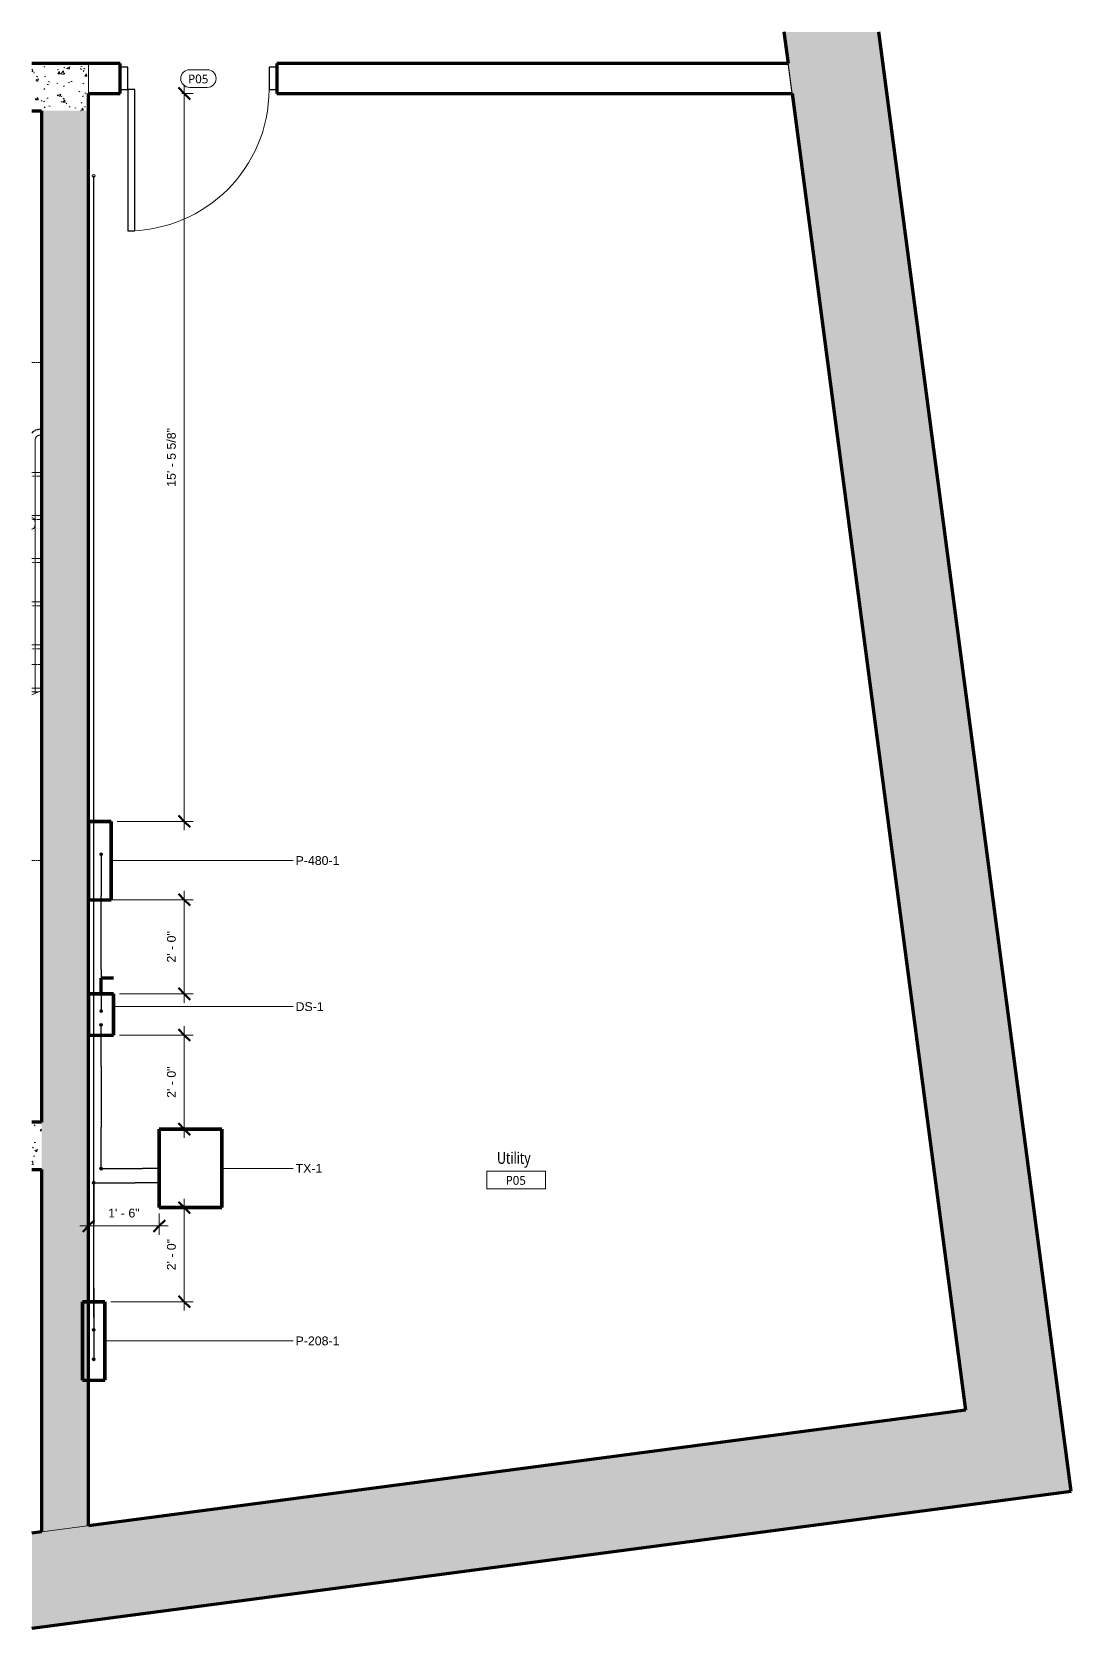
# Model space of a CAD drawing. Header units: inches. Extents: x 561 to 1838, y -489 to 53.
# Drawn here: x 561.4 to 826.3, y -353.7 to 53.3 of the extents above; entities that cross this region are included whole.
import ezdxf

# ---------------------------------------------------------------- set-up
doc = ezdxf.new("R2010")
doc.units = ezdxf.units.IN
doc.header["$MEASUREMENT"] = 0
doc.linetypes.add('Overhead 1_16_', pattern=[0.101562, 0.0625, -0.039062])
for name, color, linetype, lineweight in [('A-ANNO-DIMS', 211, 'Continuous', 9), ('A-ANNO-DIMS-24', 211, 'Continuous', 9), ('A-AREA-IDEN', 2, 'Continuous', 9), ('A-DOOR', 31, 'Continuous', 18), ('A-DOOR-FRAM', 31, 'Continuous', 30), ('A-DOOR-IDEN', 31, 'Continuous', 9), ('A-FLOR', 192, 'Continuous', 18), ('A-FLOR-HRAL', 11, 'Continuous', 9), ('A-WALL', 113, 'Continuous', 18), ('A-WALL-PATT', 111, 'Continuous', 18), ('E-ELE-QPM-IDEN', 2, 'Continuous', 9), ('E-ELEC-EQPM', 71, 'Continuous', 70), ('E-POWR-CNDT', 130, 'Continuous', 30), ('E-POWR-DROP', 130, 'Continuous', 18), ('E-POWR-RISE', 130, 'Continuous', 18), ('I-WALL', 2, 'Continuous', 18), ('S-FNDN', 32, 'Continuous', 18), ('S-STRS', 31, 'Continuous', 9), ('S-STRS-MBND', 31, 'Overhead 1_16_', 9)]:
    doc.layers.add(name, color=color, linetype=linetype, lineweight=lineweight)
doc.styles.add('Arial', font='arial.ttf', dxfattribs={"height": 2.25})
doc.styles.add('Trebuchet MS', font='trebuc.ttf', dxfattribs={"height": 2.25})
doc.styles.add('Trebuchet MS_B', font='trebucbd.ttf', dxfattribs={"width": 0.8, "height": 3})
doc.dimstyles.new('Linear_-_3_32__Arial', dxfattribs={"dimscale": 12, "dimtxt": 2.295584, "dimasz": 0.25, "dimexe": 0.1875, "dimexo": 0.125, "dimgap": 0.125, "dimtad": 1, "dimdec": 5, "dimrnd": 0.03125, "dimzin": 1, "dimdsep": 46, "dimlunit": 4, "dimtxsty": 'Arial', "dimblk1": 'OBLIQUE', "dimblk2": 'OBLIQUE', "dimsah": 1, "dimcen": 0.09, "dimdle": 0.1875, "dimazin": 0, "dimtfac": 1, "dimtdec": 4, "dimtix": 1, "dimtmove": 0, "dimatfit": 3, "dimfxl": 1, "dimtvp": 1, "dimtfill": 1, "dimfrac": 2, "dimtolj": 1, "dimtzin": 0, "dimarcsym": 2})
pattern_1 = [(50, (0, 0), (6.885997, -0.602097), [0.72, -7.92]), (355, (0, 0), (-1.331756, 7.220547), [0.576, -6.336]), (100.451, (0.574, -0.05), (5.55363, 6.61819), [0.61191, -6.731]), (46.184, (0, 1.92), (10.24564, -1.588925), [1.08, -11.88]), (96.636, (0.854, 1.788), (8.97244, 9.35152), [0.91786, -10.096]), (351.184, (0, 1.92), (8.9732, 9.35123), [0.864, -9.504]), (21, (0.96, 1.44), (5.730726, -3.865003), [0.72, -7.92]), (326, (0.96, 1.44), (2.33581, 6.96088), [0.576, -6.336]), (71.451, (1.438, 1.118), (8.065876, 3.09595), [0.61191, -6.731]), (37.5, (0, 0), (0.116866, 3.1954784), [0.3168, -5.942, 0.3168, -6.115, -6.36]), (37.5, (0, 0), (0.116866, 3.1954784), [-12.691, 0.3168, -6.043]), (7.5, (0, 0), (2.52543, 3.786025), [0.3168, -3.35, 0.3168, -5.798, -2.424]), (7.5, (0, 0), (2.52543, 3.786025), [-9.782, 0.3168, -2.107]), (327.5, (-2.141, 0), (5.1243685, -0.216176), [0.3168, -2.083, 0.3168, -7.171, -9.936]), (327.5, (-2.141, 0), (5.1243685, -0.216176), [-9.888, 0.3168, -9.619]), (317.5, (-3.101, 0), (5.598326, 0.96141), [0.3168, -2.803, 0.3168, -4.656, -7.056]), (317.5, (-3.101, 0), (5.598326, 0.96141), [-8.093, 0.3168, -6.739])]

# ---------------------------------------------------------------- blocks, each defined once
blk = doc.blocks.new('Door-Passage-Single-Flush - 36_ x 84_ _60 MIN_-2167781-Parking P05 - Electrical Room Plan')
at = {"layer": 'A-DOOR', "lineweight": 30}
for p, q in [((18, 39.0625), (16.25, 39.0625)), ((16.25, 39.0625), (16.25, 3.0625)), ((18, 3.0625), (18, 39.0625)), ((16.25, 3.0625), (18, 3.0625))]:
    blk.add_line(p, q, dxfattribs=at)
at = {"layer": 'A-DOOR', "lineweight": 9}
blk.add_arc((18, 3.0625), 36, 90, 180, dxfattribs=at)
at = {"layer": 'A-DOOR-FRAM'}
for p, q in [((-18, 3.0625), (-20, 3.0625)), ((-20, 3.0625), (-20, -2.6875)), ((-18, -2.6875), (-18, 3.0625)), ((18, 3.0625), (18, -2.6875)), ((20, 3.0625), (18, 3.0625)), ((20, -2.6875), (20, 3.0625)), ((-20, -2.6875), (-18, -2.6875)), ((18, -2.6875), (20, -2.6875))]:
    blk.add_line(p, q, dxfattribs=at)
blk = doc.blocks.new('Handrail Type - Handrail_Internal_-1693859-Parking P05 - Electrical Room Plan')
at = {"layer": 'A-FLOR-HRAL'}
for p, q in [((601.37, -58.75), (601.13, -58.75)), ((601.13, -60.25), (601.37, -60.25)), ((601.37, -60.25), (601.37, -58.75)), ((601.37, -60.25), (601.37, -58.75)), ((599.87, -73.18), (599.87, -61.5)), ((599.87, -82.77), (599.87, -74.63))]:
    blk.add_line(p, q, dxfattribs=at)
at = {"layer": 'A-FLOR-HRAL', "flags": 128}
for points in [[(601.13, -58.75), (601.02, -58.75), (600.91, -58.76), (600.8, -58.77), (600.69, -58.79), (600.58, -58.8), (600.47, -58.83), (600.37, -58.86), (600.26, -58.89), (600.16, -58.93), (600.05, -58.97), (599.95, -59.01), (599.86, -59.06), (599.76, -59.11), (599.66, -59.17), (599.57, -59.23), (599.48, -59.29), (599.4, -59.36), (599.31, -59.43), (599.23, -59.51), (599.15, -59.58), (599.08, -59.66), (599.04, -59.71)], [(599.87, -61.5), (599.88, -61.45), (599.88, -61.4), (599.88, -61.35), (599.89, -61.3), (599.9, -61.25), (599.91, -61.2), (599.92, -61.15), (599.94, -61.11), (599.96, -61.06), (599.97, -61.01), (599.99, -60.97), (600.02, -60.92), (600.04, -60.88), (600.07, -60.84), (600.09, -60.79), (600.12, -60.75), (600.15, -60.71), (600.19, -60.68), (600.22, -60.64), (600.25, -60.6), (600.29, -60.57), (600.33, -60.54), (600.37, -60.51), (600.41, -60.48), (600.45, -60.45), (600.49, -60.42), (600.54, -60.4), (600.58, -60.37), (600.63, -60.35), (600.67, -60.33), (600.72, -60.32), (600.77, -60.3), (600.81, -60.29), (600.86, -60.28), (600.91, -60.27), (600.96, -60.26), (601.01, -60.26), (601.06, -60.25), (601.11, -60.25), (601.13, -60.25)], [(599.87, -73.18), (599.87, -73.29), (599.87, -73.4), (599.87, -73.51), (599.87, -73.62), (599.87, -73.73), (599.87, -73.83), (599.87, -73.94), (599.87, -74.05), (599.87, -74.15), (599.87, -74.25), (599.87, -74.35), (599.87, -74.45), (599.87, -74.55), (599.87, -74.63)], [(599.87, -82.77), (599.86, -82.49), (599.82, -82.22), (599.75, -81.97), (599.66, -81.76), (599.54, -81.58), (599.41, -81.45), (599.27, -81.37), (599.12, -81.34), (599.04, -81.35)], [(599.04, -84.18), (599.12, -84.19), (599.27, -84.16), (599.41, -84.08), (599.54, -83.95), (599.66, -83.77), (599.75, -83.56), (599.82, -83.31), (599.86, -83.04), (599.87, -82.77)]]:
    blk.add_lwpolyline(points, dxfattribs=at)
blk = doc.blocks.new('Handrail Type - Handrail_Internal_-V1-Parking P05 - Electrical Room Plan')
at = {"layer": 'A-FLOR-HRAL'}
for p, q in [((601.37, -58.75), (601.12, -58.75)), ((601.37, -60.25), (601.12, -60.25)), ((601.37, -60.25), (601.37, -58.75)), ((599.87, -61.5), (599.87, -73.18)), ((599.87, -73.18), (599.87, -74.23)), ((599.87, -74.23), (599.87, -126.13)), ((599.04, -126.52), (599.87, -126.13))]:
    blk.add_line(p, q, dxfattribs=at)
for radius, end in [(2.75, 139.2687), (1.25, 180)]:
    blk.add_arc((601.12, -61.5), radius, 90, end, dxfattribs=at)
blk = doc.blocks.new('Room Tag - Room Tag-516732-Parking P05 - Electrical Room Plan')
at = {"layer": 'A-AREA-IDEN'}
for p, q in [((-0.3125, 0), (-0.3125, -0.1875)), ((-0.3125, 0), (0.3125, 0)), ((0.3125, 0), (0.3125, -0.1875)), ((-0.3125, -0.1875), (0.3125, -0.1875))]:
    blk.add_line(p, q, dxfattribs=at)
blk = doc.blocks.new('Door Tag - Door Tag-2240266-Parking P05 - Electrical Room Plan')
at = {"layer": 'A-DOOR-IDEN'}
for p, q in [((-0.09375, 0.09375), (0.09375, 0.09375)), ((-0.09375, -0.09375), (0.09375, -0.09375))]:
    blk.add_line(p, q, dxfattribs=at)
for centre, start, end in [((-0.09375, 0), 90, 270), ((0.09375, 0), 270, 90)]:
    blk.add_arc(centre, 0.09375, start, end, dxfattribs=at)
blk = doc.blocks.new('ST-VDC-01_ARCH_REF_v001_rvt_rvt-1-Parking P05 - Electrical Room Plan')
at = {"layer": 'A-WALL-PATT', "lineweight": 9}
h = blk.add_hatch(dxfattribs=at)
h.set_pattern_fill('FP_1', color=256, style=0, pattern_type=2)
h.set_pattern_definition(pattern_1)
h.paths.add_polyline_path([(802.55, -322), (826.34, -318.87), (777.34, 53.34), (753.13, 53.34), (799.41, -298.2)])
h = blk.add_hatch(dxfattribs=at)
h.set_pattern_fill('FP_1', color=256, style=0, pattern_type=2)
h.set_pattern_definition(pattern_1)
h.paths.add_polyline_path([(575.85, 33.25), (575.85, 45.25), (561.4, 45.25), (561.4, 33.25), (563.85, 33.25)])
h = blk.add_hatch(dxfattribs=at)
h.set_pattern_fill('FP_1', color=256, style=0, pattern_type=2)
h.set_pattern_definition(pattern_1)
h.paths.add_polyline_path([(563.85, -329.22), (575.85, -327.64), (575.85, 33.25), (563.85, 33.25), (563.85, -305.1)])
h = blk.add_hatch(dxfattribs=at)
h.set_pattern_fill('FP_1', color=256, style=0, pattern_type=2)
h.set_pattern_definition(pattern_1)
h.paths.add_polyline_path([(563.85, -236.75), (563.85, -224.75), (561.4, -224.75), (561.4, -236.75)])
h = blk.add_hatch(dxfattribs=at)
h.set_pattern_fill('FP_1', color=256, style=0, pattern_type=2)
h.set_pattern_definition(pattern_1)
h.paths.add_polyline_path([(561.4, -353.75), (802.55, -322), (799.41, -298.2), (561.4, -329.54), (561.4, -348.53)])
at = {"layer": 'A-FLOR'}
for p, q in [((753.13, 53.34), (754.2, 45.25)), ((799.41, -298.2), (753.13, 53.34)), ((754.2, 45.25), (755.2, 37.62)), ((755.2, 37.62), (799.41, -298.2)), ((799.41, -298.2), (561.4, -329.54))]:
    blk.add_line(p, q, dxfattribs=at)
at = {"layer": 'A-WALL', "lineweight": 70}
for p, q in [((575.85, 45.25), (561.4, 45.25)), ((575.85, 33.25), (575.85, 37.62)), ((561.4, 33.25), (563.85, 33.25)), ((563.85, 33.25), (563.85, -224.75)), ((575.85, -327.64), (575.85, 33.25)), ((563.85, -224.75), (561.4, -224.75)), ((561.4, -236.75), (563.85, -236.75)), ((563.85, -236.75), (563.85, -329.22))]:
    blk.add_line(p, q, dxfattribs=at)
at = {"layer": 'A-WALL'}
for p, q in [((575.85, 37.62), (575.85, 45.25)), ((575.85, 45.25), (575.85, 37.62)), ((754.2, 45.25), (755.2, 37.62)), ((755.2, 37.62), (754.2, 45.25))]:
    blk.add_line(p, q, dxfattribs=at)
at = {"layer": 'I-WALL', "lineweight": 70}
for p, q in [((583.85, 45.25), (575.85, 45.25)), ((583.85, 37.62), (583.85, 45.25)), ((754.2, 45.25), (623.85, 45.25)), ((623.85, 45.25), (623.85, 37.62)), ((575.85, 37.62), (583.85, 37.62)), ((623.85, 37.62), (755.2, 37.62))]:
    blk.add_line(p, q, dxfattribs=at)
at = {"layer": 'I-WALL'}
for p, q in [((583.85, 45.25), (575.85, 45.25)), ((583.85, 45.25), (583.85, 37.62)), ((623.85, 37.62), (623.85, 45.25)), ((754.2, 45.25), (623.85, 45.25)), ((754.2, 45.25), (755.2, 37.62)), ((575.85, 37.62), (583.85, 37.62)), ((623.85, 37.62), (755.2, 37.62))]:
    blk.add_line(p, q, dxfattribs=at)
at = {"layer": 'S-FNDN', "lineweight": 70}
for p, q in [((753.13, 53.34), (754.2, 45.25)), ((826.34, -318.87), (777.34, 53.34)), ((755.2, 37.62), (799.41, -298.2)), ((799.41, -298.2), (575.85, -327.64)), ((802.55, -322), (826.34, -318.87)), ((561.4, -353.75), (802.55, -322)), ((563.85, -329.22), (561.4, -329.54))]:
    blk.add_line(p, q, dxfattribs=at)
at = {"layer": 'S-STRS'}
for p, q in [((563.6, -59), (561.4, -59)), ((563.85, -59), (563.6, -59)), ((563.6, -59), (563.6, -70)), ((563.85, -59), (563.85, -114.63)), ((563.6, -70), (561.4, -70)), ((563.6, -70), (563.6, -81)), ((563.6, -81), (561.4, -81)), ((563.6, -81), (563.6, -92)), ((563.6, -92), (561.4, -92)), ((563.6, -92), (563.6, -103)), ((563.6, -103), (561.4, -103)), ((563.6, -103), (563.6, -114)), ((563.6, -114), (561.4, -114)), ((563.6, -114), (563.6, -114.74))]:
    blk.add_line(p, q, dxfattribs=at)
at = {"layer": 'S-STRS', "linetype": 'Overhead 1_16_'}
for p, q in [((563.6, -60), (561.4, -60)), ((563.6, -71), (561.4, -71)), ((563.6, -82), (561.4, -82)), ((563.6, -93), (561.4, -93)), ((563.6, -104), (561.4, -104)), ((563.05, -115), (561.4, -115))]:
    blk.add_line(p, q, dxfattribs=at)
at = {"layer": 'S-STRS-MBND'}
for p, q in [((563.85, 33.25), (561.4, 33.25)), ((563.85, -31), (563.85, 33.25)), ((563.85, -31), (561.4, -31)), ((563.85, -31), (563.85, -108)), ((563.85, -108), (561.4, -108)), ((563.85, -114.63), (563.85, -158)), ((563.85, -158), (561.4, -158)), ((563.85, -224.75), (563.85, -158)), ((561.4, -224.75), (563.85, -224.75))]:
    blk.add_line(p, q, dxfattribs=at)
at = {"layer": 'S-STRS-MBND', "linetype": 'Continuous'}
blk.add_line((561.4, -115.77), (563.85, -114.63), dxfattribs=at)
at = {"layer": 'A-AREA-IDEN', "color": 50, "lineweight": 5, "xscale": 23.99999999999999, "yscale": 23.99999999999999, "zscale": 23.99999999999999}
blk.add_blockref('Room Tag - Room Tag-516732-Parking P05 - Electrical Room Plan', (684.88, -237.23), dxfattribs=at)
at = {"layer": 'A-DOOR', "color": 253, "lineweight": 18, "rotation": 180}
blk.add_blockref('Door-Passage-Single-Flush - 36_ x 84_ _60 MIN_-2167781-Parking P05 - Electrical Room Plan', (603.85, 41.69), dxfattribs=at)
at = {"layer": 'A-DOOR-IDEN', "color": 50, "lineweight": 5, "xscale": 23.99999999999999, "yscale": 23.99999999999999, "zscale": 23.99999999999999}
blk.add_blockref('Door Tag - Door Tag-2240266-Parking P05 - Electrical Room Plan', (603.85, 41.44), dxfattribs=at)
at = {"layer": 'A-FLOR-HRAL', "color": 253, "lineweight": 18}
for name in ['Handrail Type - Handrail_Internal_-1693859-Parking P05 - Electrical Room Plan', 'Handrail Type - Handrail_Internal_-V1-Parking P05 - Electrical Room Plan']:
    blk.add_blockref(name, (-37.65, 10.75), dxfattribs=at)
at = {"layer": 'A-AREA-IDEN', "attachment_point": 1}
for s, insert, char_height, width, style in [('Utility', (679.98, -232.34), 3, 11.817, 'Trebuchet MS_B'), ('P05', (682.22, -238.44), 2.25, 6.2115, 'Trebuchet MS')]:
    blk.add_mtext(s, dxfattribs=dict(at, insert=insert, char_height=char_height, width=width, style=style))
at = {"layer": 'A-DOOR-IDEN', "insert": (601.25, 42.47), "char_height": 2.25, "width": 6.2115, "attachment_point": 1, "style": 'Trebuchet MS'}
blk.add_mtext('P05', dxfattribs=at)
blk = doc.blocks.new('Lighting and Appliance Panelboard - 480V MLO - Surface - 125 A-951381-Parking P05 - Electrical Room Plan')
at = {"layer": 'E-ELEC-EQPM'}
for p, q in [((575.85, -148), (575.85, -168)), ((575.85, -168), (575.85, -148)), ((581.6, -148), (575.85, -148)), ((575.85, -148), (581.6, -148)), ((581.6, -148), (581.6, -168)), ((581.6, -168), (581.6, -148)), ((575.85, -168), (581.6, -168)), ((575.85, -168), (581.6, -168))]:
    blk.add_line(p, q, dxfattribs=at)
blk = doc.blocks.new('Lighting and Appliance Panelboard - 208V MLO - Surface - 100 A-950526-Parking P05 - Electrical Room Plan')
at = {"layer": 'E-ELEC-EQPM'}
for p, q in [((574.26, -270.5), (574.26, -290.5)), ((574.26, -290.5), (574.26, -270.5)), ((580.01, -270.5), (574.26, -270.5)), ((574.26, -270.5), (580.01, -270.5)), ((580.01, -270.5), (580.01, -290.5)), ((580.01, -290.5), (580.01, -270.5)), ((574.26, -290.5), (580.01, -290.5)), ((574.26, -290.5), (580.01, -290.5))]:
    blk.add_line(p, q, dxfattribs=at)
blk = doc.blocks.new('Disconnect Switches - 480V - Fusible 60A-859980-Parking P05 - Electrical Room Plan')
at = {"layer": 'E-ELEC-EQPM'}
for p, q in [((579.04, -192), (579.04, -188)), ((582.23, -188), (579.04, -188)), ((575.85, -192), (575.85, -202.5)), ((575.85, -202.5), (575.85, -192)), ((582.23, -192), (575.85, -192)), ((575.85, -192), (582.23, -192)), ((582.23, -192), (582.23, -202.5)), ((582.23, -202.5), (582.23, -192)), ((575.85, -202.5), (582.23, -202.5)), ((575.85, -202.5), (582.23, -202.5))]:
    blk.add_line(p, q, dxfattribs=at)
blk = doc.blocks.new('Dry Type Transformer - 480-208Y120 - NEMA Type 2 - 30 kVA-507358-Parking P05 - Electrical Room Plan')
at = {"layer": 'E-ELEC-EQPM'}
for p, q in [((10, 15.15), (-10, 15.15)), ((-10, 15.15), (-10, -0.85)), ((-10, -0.85), (-10, 15.15)), ((-10, 15.15), (10, 15.15)), ((10, -0.85), (10, 15.15)), ((10, 15.15), (10, -0.85)), ((-10, -0.85), (10, -0.85)), ((10, -0.85), (-10, -0.85))]:
    blk.add_line(p, q, dxfattribs=at)
blk = doc.blocks.new('Conduit Elbow - without Fittings - EMT - Standard-894148-Parking P05 - Electrical Room Plan')
at = {"layer": 'E-POWR-CNDT'}
for q in [(579.04, -181.78), (579.04, -196.38)]:
    blk.add_line((579.04, -185.78), q, dxfattribs=at)
blk = doc.blocks.new('Conduit Elbow - without Fittings - EMT - Standard-V2-Parking P05 - Electrical Room Plan')
at = {"layer": 'E-POWR-CNDT'}
for p in [(579.04, -156.38), (579.04, -170.98)]:
    blk.add_line(p, (579.04, -166.98), dxfattribs=at)
blk = doc.blocks.new('Conduit Elbow - without Fittings - EMT - Standard-V3-Parking P05 - Electrical Room Plan')
at = {"layer": 'E-POWR-CNDT'}
for p, q in [((577.14, 16.64), (577.14, 16.64)), ((577.14, 2.04), (577.14, 6.04))]:
    blk.add_line(p, q, dxfattribs=at)
blk.add_ellipse((577.14, 6.04), major_axis=(0, 10.6), ratio=0.000045, start_param=4.712389, end_param=6.283185, dxfattribs=at)
blk = doc.blocks.new('DIMBLOCK1-Parking P05 - Electrical Room Plan')
at = {"layer": 'A-ANNO-DIMS-24'}
for p, q in [((600.24, -272.75), (600.24, -244.25)), ((600.24, -246.5), (599.62, -246.5)), ((600.24, -246.5), (602.49, -246.5)), ((600.24, -270.5), (581.51, -270.5)), ((600.24, -270.5), (602.49, -270.5))]:
    blk.add_line(p, q, dxfattribs=at)
at = {"layer": 'A-ANNO-DIMS-24', "lineweight": 50}
for p, q in [((600.24, -246.5), (598.74, -245)), ((600.24, -246.5), (601.74, -248)), ((600.24, -270.5), (598.74, -269)), ((600.24, -270.5), (601.74, -272))]:
    blk.add_line(p, q, dxfattribs=at)
at = {"layer": 'A-ANNO-DIMS-24', "color": 0, "insert": (595.82, -262.51), "char_height": 2.25, "width": 9.6203, "attachment_point": 1, "rotation": 90, "line_spacing_factor": 0.941778, "style": 'Arial', "bg_fill": 3, "box_fill_scale": 1.25, "bg_fill_color": 256, "bg_fill_true_color": 13158600, "bg_fill_transparency": 0}
blk.add_mtext('2\' - 0"', dxfattribs=at)
blk = doc.blocks.new('_Oblique')
at = {"color": 0, "linetype": 'ByBlock', "lineweight": -2}
blk.add_line((-0.5, -0.5), (0.5, 0.5), dxfattribs=at)
blk = doc.blocks.new('DIMBLOCK2-Parking P05 - Electrical Room Plan')
at = {"layer": 'A-ANNO-DIMS-24'}
for p, q in [((600.24, -202.5), (583.73, -202.5)), ((600.24, -200.25), (600.24, -228.75)), ((600.24, -202.5), (602.49, -202.5)), ((600.24, -226.5), (597.99, -226.5)), ((600.24, -226.5), (600.86, -226.5))]:
    blk.add_line(p, q, dxfattribs=at)
at = {"layer": 'A-ANNO-DIMS-24', "lineweight": 50}
for p, q in [((600.24, -202.5), (598.74, -201)), ((600.24, -202.5), (601.74, -204)), ((600.24, -226.5), (598.74, -225)), ((600.24, -226.5), (601.74, -228))]:
    blk.add_line(p, q, dxfattribs=at)
at = {"layer": 'A-ANNO-DIMS-24', "color": 0, "insert": (595.82, -218.51), "char_height": 2.25, "width": 9.6203, "attachment_point": 1, "rotation": 90, "line_spacing_factor": 0.941778, "style": 'Arial', "bg_fill": 3, "box_fill_scale": 1.25, "bg_fill_color": 256, "bg_fill_true_color": 13158600, "bg_fill_transparency": 0}
blk.add_mtext('2\' - 0"', dxfattribs=at)
blk = doc.blocks.new('DIMBLOCK3-Parking P05 - Electrical Room Plan')
at = {"layer": 'A-ANNO-DIMS-24', "lineweight": 50}
for p, q in [((600.24, -168), (598.74, -166.5)), ((600.24, -168), (601.74, -169.5)), ((600.24, -192), (598.74, -190.5)), ((600.24, -192), (601.74, -193.5))]:
    blk.add_line(p, q, dxfattribs=at)
at = {"layer": 'A-ANNO-DIMS-24'}
for p, q in [((600.24, -165.75), (600.24, -194.25)), ((600.24, -168), (580.23, -168)), ((600.24, -168), (602.49, -168)), ((600.24, -192), (583.73, -192)), ((600.24, -192), (602.49, -192))]:
    blk.add_line(p, q, dxfattribs=at)
at = {"layer": 'A-ANNO-DIMS-24', "color": 0, "insert": (595.82, -184.01), "char_height": 2.25, "width": 9.6203, "attachment_point": 1, "rotation": 90, "line_spacing_factor": 0.941778, "style": 'Arial', "bg_fill": 3, "box_fill_scale": 1.25, "bg_fill_color": 256, "bg_fill_true_color": 13158600, "bg_fill_transparency": 0}
blk.add_mtext('2\' - 0"', dxfattribs=at)
blk = doc.blocks.new('DIMBLOCK4-Parking P05 - Electrical Room Plan')
at = {"layer": 'A-ANNO-DIMS-24'}
for p, q in [((593.85, -251.2), (593.85, -248)), ((573.6, -251.2), (596.1, -251.2)), ((575.85, -251.2), (575.85, -250.58)), ((575.85, -251.2), (575.85, -253.45)), ((593.85, -251.2), (593.85, -253.45))]:
    blk.add_line(p, q, dxfattribs=at)
at = {"layer": 'A-ANNO-DIMS-24', "lineweight": 50}
for p, q in [((575.85, -251.2), (574.35, -252.7)), ((575.85, -251.2), (577.35, -249.7)), ((593.85, -251.2), (592.35, -252.7)), ((593.85, -251.2), (595.35, -249.7))]:
    blk.add_line(p, q, dxfattribs=at)
at = {"layer": 'A-ANNO-DIMS-24', "color": 0, "insert": (580.85, -246.78), "char_height": 2.25, "width": 9.6203, "attachment_point": 1, "line_spacing_factor": 0.941778, "style": 'Arial', "bg_fill": 3, "box_fill_scale": 1.25, "bg_fill_color": 256, "bg_fill_true_color": 13158600, "bg_fill_transparency": 0}
blk.add_mtext('1\' - 6"', dxfattribs=at)
blk = doc.blocks.new('DIMBLOCK5-Parking P05 - Electrical Room Plan')
at = {"layer": 'A-ANNO-DIMS-24', "lineweight": 50}
for p, q in [((600.24, 37.62), (598.74, 39.12)), ((600.24, 37.62), (601.74, 36.12)), ((600.24, -148), (598.74, -146.5)), ((600.24, -148), (601.74, -149.5))]:
    blk.add_line(p, q, dxfattribs=at)
at = {"layer": 'A-ANNO-DIMS-24'}
for p, q in [((600.24, 37.62), (599.62, 37.62)), ((600.24, -150.25), (600.24, 39.87)), ((600.24, 37.62), (602.49, 37.62)), ((600.24, -148), (583.1, -148)), ((600.24, -148), (602.49, -148))]:
    blk.add_line(p, q, dxfattribs=at)
at = {"layer": 'A-ANNO-DIMS-24', "color": 0, "insert": (595.82, -62.68), "char_height": 2.25, "width": 17.9691, "attachment_point": 1, "rotation": 90, "line_spacing_factor": 0.941778, "style": 'Arial', "bg_fill": 3, "box_fill_scale": 1.25, "bg_fill_color": 256, "bg_fill_true_color": 13158600, "bg_fill_transparency": 0}
blk.add_mtext('15\' - 5 5/8"', dxfattribs=at)

msp = doc.modelspace()

# ---------------------------------------------------------------- hatches: boundary and pattern name
at = {"layer": 'E-POWR-DROP', "lineweight": 30}
for points in [[(579.042969, -156.757812), (579.140026, -156.745035), (579.230469, -156.707572), (579.308134, -156.647978), (579.367728, -156.570312), (579.405191, -156.47987), (579.417969, -156.382812), (579.405191, -156.285755), (579.367728, -156.195312), (579.308134, -156.117647), (579.230469, -156.058053), (579.140026, -156.02059), (579.042969, -156.007812), (578.945912, -156.02059), (578.855469, -156.058053), (578.777804, -156.117647), (578.718209, -156.195312), (578.680747, -156.285755), (578.667969, -156.382812), (578.680747, -156.47987), (578.718209, -156.570312), (578.777804, -156.647978), (578.855469, -156.707572), (578.945912, -156.745035)], [(579.042969, -196.757813), (579.140026, -196.745035), (579.230469, -196.707572), (579.308134, -196.647978), (579.367728, -196.570313), (579.405191, -196.47987), (579.417969, -196.382813), (579.405191, -196.285755), (579.367728, -196.195313), (579.308134, -196.117647), (579.230469, -196.058053), (579.140026, -196.02059), (579.042969, -196.007813), (578.945912, -196.02059), (578.855469, -196.058053), (578.777804, -196.117647), (578.718209, -196.195313), (578.680747, -196.285755), (578.667969, -196.382813), (578.680747, -196.47987), (578.718209, -196.570313), (578.777804, -196.647978), (578.855469, -196.707572), (578.945912, -196.745035)], [(579.019531, -200.277344), (579.116588, -200.264566), (579.207031, -200.227103), (579.284696, -200.167509), (579.344291, -200.089844), (579.381753, -199.999401), (579.394531, -199.902344), (579.381753, -199.805287), (579.344291, -199.714844), (579.284696, -199.637179), (579.207031, -199.577584), (579.116588, -199.540122), (579.019531, -199.527344), (578.922474, -199.540122), (578.832031, -199.577584), (578.754366, -199.637179), (578.694772, -199.714844), (578.657309, -199.805287), (578.644531, -199.902344), (578.657309, -199.999401), (578.694772, -200.089844), (578.754366, -200.167509), (578.832031, -200.227103), (578.922474, -200.264566)], [(577.139748, -240.539063), (577.236805, -240.526285), (577.327248, -240.488822), (577.404913, -240.429228), (577.464508, -240.351563), (577.50197, -240.26112), (577.514748, -240.164063), (577.50197, -240.067005), (577.464508, -239.976563), (577.404913, -239.898897), (577.327248, -239.839303), (577.236805, -239.80184), (577.139748, -239.789062), (577.042691, -239.80184), (576.952248, -239.839303), (576.874583, -239.898897), (576.814989, -239.976563), (576.777526, -240.067005), (576.764748, -240.164063), (576.777526, -240.26112), (576.814989, -240.351563), (576.874583, -240.429228), (576.952248, -240.488822), (577.042691, -240.526285)], [(579.019531, -236.948054), (579.116588, -236.935277), (579.207031, -236.897814), (579.284696, -236.838219), (579.344291, -236.760554), (579.381753, -236.670112), (579.394531, -236.573054), (579.381753, -236.475997), (579.344291, -236.385554), (579.284696, -236.307889), (579.207031, -236.248295), (579.116588, -236.210832), (579.019531, -236.198054), (578.922474, -236.210832), (578.832031, -236.248295), (578.754366, -236.307889), (578.694772, -236.385554), (578.657309, -236.475997), (578.644531, -236.573054), (578.657309, -236.670112), (578.694772, -236.760554), (578.754366, -236.838219), (578.832031, -236.897814), (578.922474, -236.935277)], [(577.139748, -278.058594), (577.236805, -278.045816), (577.327248, -278.008353), (577.404913, -277.948759), (577.464508, -277.871094), (577.50197, -277.780651), (577.514748, -277.683594), (577.50197, -277.586537), (577.464508, -277.496094), (577.404913, -277.418429), (577.327248, -277.358834), (577.236805, -277.321372), (577.139748, -277.308594), (577.042691, -277.321372), (576.952248, -277.358834), (576.874583, -277.418429), (576.814989, -277.496094), (576.777526, -277.586537), (576.764748, -277.683594), (576.777526, -277.780651), (576.814989, -277.871094), (576.874583, -277.948759), (576.952248, -278.008353), (577.042691, -278.045816)], [(577.139748, -285.546875), (577.236805, -285.534097), (577.327248, -285.496635), (577.404913, -285.43704), (577.464508, -285.359375), (577.50197, -285.268932), (577.514748, -285.171875), (577.50197, -285.074818), (577.464508, -284.984375), (577.404913, -284.90671), (577.327248, -284.847115), (577.236805, -284.809653), (577.139748, -284.796875), (577.042691, -284.809653), (576.952248, -284.847115), (576.874583, -284.90671), (576.814989, -284.984375), (576.777526, -285.074818), (576.764748, -285.171875), (576.777526, -285.268932), (576.814989, -285.359375), (576.874583, -285.43704), (576.952248, -285.496635), (577.042691, -285.534097)]]:
    msp.add_hatch(color=256, dxfattribs=at).paths.add_polyline_path(points)

# ---------------------------------------------------------------- linework, layer by layer
at = {"layer": 'E-ELE-QPM-IDEN'}
for p, q in [((581.604273, -158), (628.620249, -158)), ((609.854273, -236.5), (628.620249, -236.5)), ((580.013552, -280.5), (628.620249, -280.5))]:
    msp.add_line(p, q, dxfattribs=at)
at = {"layer": 'E-POWR-CNDT'}
for p, q in [((577.139748, -270.572875), (577.139591, 2.037199)), ((579.042969, -181.783813), (579.042969, -170.981812)), ((579.019531, -214.501344), (579.019531, -221.974054)), ((593.854273, -240.164063), (591.738748, -240.164063)), ((593.854273, -236.5), (593.618531, -236.5)), ((577.139748, -263.084594), (577.139748, -254.763062))]:
    msp.add_line(p, q, dxfattribs=at)
at = {"layer": 'E-POWR-DROP'}
for centre, start, end in [((579.042969, -156.382812), 0, 180), ((579.042969, -156.382812), 180, 0), ((579.042969, -196.382813), 0, 180), ((579.042969, -196.382813), 180, 0), ((579.019531, -199.902344), 0, 180), ((579.019531, -199.902344), 180, 0), ((577.139748, -240.164063), 0, 180), ((577.139748, -240.164063), 180, 0), ((579.019531, -236.573054), 0, 180), ((579.019531, -236.573054), 180, 0), ((577.139748, -277.683594), 0, 180), ((577.139748, -277.683594), 180, 0), ((577.139748, -285.171875), 0, 180), ((577.139748, -285.171875), 180, 0)]:
    msp.add_arc(centre, 0.375, start, end, dxfattribs=at)
at = {"layer": 'E-POWR-RISE'}
for start, end in [(90, 180), (180, 270), (0, 90), (270, 0)]:
    msp.add_arc((577.135814, 16.636199), 0.375, start, end, dxfattribs=at)

# ---------------------------------------------------------------- block references
at = {"lineweight": 9}
msp.add_blockref('ST-VDC-01_ARCH_REF_v001_rvt_rvt-1-Parking P05 - Electrical Room Plan', (0, 0), dxfattribs=at)
at = {"layer": 'E-ELEC-EQPM'}
for name in ['Lighting and Appliance Panelboard - 480V MLO - Surface - 125 A-951381-Parking P05 - Electrical Room Plan', 'Disconnect Switches - 480V - Fusible 60A-859980-Parking P05 - Electrical Room Plan', 'Lighting and Appliance Panelboard - 208V MLO - Surface - 100 A-950526-Parking P05 - Electrical Room Plan']:
    msp.add_blockref(name, (0, 0), dxfattribs=at)
at = {"layer": 'E-ELEC-EQPM', "rotation": 90.00000000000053}
msp.add_blockref('Dry Type Transformer - 480-208Y120 - NEMA Type 2 - 30 kVA-507358-Parking P05 - Electrical Room Plan', (609.000567, -236.5), dxfattribs=at)
at = {"layer": 'E-POWR-CNDT'}
for name, p in [('Conduit Elbow - without Fittings - EMT - Standard-V3-Parking P05 - Electrical Room Plan', (0, 0)), ('Conduit Elbow - without Fittings - EMT - Standard-V2-Parking P05 - Electrical Room Plan', (0, 0)), ('Conduit Elbow - without Fittings - EMT - Standard-894148-Parking P05 - Electrical Room Plan', (0, 0)), ('Conduit Elbow - without Fittings - EMT - Standard-V2-Parking P05 - Electrical Room Plan', (-1.903221, -83.78125)), ('Conduit Elbow - without Fittings - EMT - Standard-894148-Parking P05 - Electrical Room Plan', (-1.903221, -81.300781)), ('Conduit Elbow - without Fittings - EMT - Standard-894148-Parking P05 - Electrical Room Plan', (-1.903221, -88.789062))]:
    msp.add_blockref(name, p, dxfattribs=at)
at = {"layer": 'E-POWR-CNDT', "rotation": 180}
for name, p in [('Conduit Elbow - without Fittings - EMT - Standard-894148-Parking P05 - Electrical Room Plan', (1158.0625, -396.285156)), ('Conduit Elbow - without Fittings - EMT - Standard-V2-Parking P05 - Electrical Room Plan', (1158.0625, -392.955867))]:
    msp.add_blockref(name, p, dxfattribs=at)
at = {"layer": 'E-POWR-CNDT', "extrusion": (0, 0, -1), "rotation": 270}
for p in [(-420.756936, 338.878906), (-422.636719, 342.542969)]:
    msp.add_blockref('Conduit Elbow - without Fittings - EMT - Standard-V2-Parking P05 - Electrical Room Plan', p, dxfattribs=at)

# ---------------------------------------------------------------- next in the draw order: texts
at = {"layer": 'E-ELE-QPM-IDEN', "char_height": 2.25, "attachment_point": 1, "style": 'Arial', "bg_fill": 3, "box_fill_scale": 1.25, "bg_fill_color": 256, "bg_fill_true_color": 13158600, "bg_fill_transparency": 0}
for s, insert, width in [('P-480-1', (628.620249, -156.873327), 13.635), ('TX-1', (628.620249, -235.373327), 8.25675), ('P-208-1', (628.620249, -279.373327), 13.635)]:
    msp.add_mtext(s, dxfattribs=dict(at, insert=insert, width=width))

# ---------------------------------------------------------------- next in the draw order: dimensions: what is measured, and where the dimension line sits
at = {"layer": 'A-ANNO-DIMS'}
for base, p1, p2, override, picture, middle in [((600.240944, 37.624027), (581.604273, -148), (598.119624, 37.624027), {"dimpost": '<>', "dimfxl": 186.357281}, 'DIMBLOCK5-Parking P05 - Electrical Room Plan', (597.577575, -55.187986)), ((600.240944, -192), (578.729273, -168), (582.233179, -192), {"dimpost": '<>', "dimfxl": 24.25443}, 'DIMBLOCK3-Parking P05 - Electrical Room Plan', (597.592155, -180)), ((600.240944, -226.5), (582.233179, -202.5), (602.362265, -226.5), {"dimpost": '<>', "dimfxl": 31.323794}, 'DIMBLOCK2-Parking P05 - Electrical Room Plan', (597.592155, -214.5)), ((600.240944, -246.5), (580.013552, -270.5), (598.119624, -246.5), {"dimpost": '<>', "dimfxl": 30.063763}, 'DIMBLOCK1-Parking P05 - Electrical Room Plan', (597.592155, -258.5))]:
    dim = msp.add_linear_dim(base=base, p1=p1, p2=p2, angle=90, dimstyle='Linear_-_3_32__Arial', override=override, dxfattribs=at)
    dim.commit()
    dim.dimension.update_dxf_attribs({"geometry": picture, "text_midpoint": middle})

# ---------------------------------------------------------------- next in the draw order: linework, layer by layer
at = {"layer": 'E-ELE-QPM-IDEN'}
msp.add_line((582.233179, -195.25), (628.620249, -195.25), dxfattribs=at)

# ---------------------------------------------------------------- next in the draw order: dimensions: what is measured, and where the dimension line sits
at = {"layer": 'A-ANNO-DIMS'}
dim = msp.add_linear_dim(base=(593.854273, -251.201006), p1=(575.854273, -249.079686), p2=(593.854273, -246.5), dimstyle='Linear_-_3_32__Arial', override={"dimpost": '<>', "dimfxl": 18.183915}, dxfattribs=at)
dim.commit()
dim.dimension.update_dxf_attribs({"geometry": 'DIMBLOCK4-Parking P05 - Electrical Room Plan', "text_midpoint": (584.854273, -248.552217)})

# ---------------------------------------------------------------- next in the draw order: texts
at = {"layer": 'E-ELE-QPM-IDEN', "insert": (628.620249, -194.123327), "char_height": 2.25, "width": 8.787, "attachment_point": 1, "style": 'Arial', "bg_fill": 3, "box_fill_scale": 1.25, "bg_fill_color": 256, "bg_fill_true_color": 13158600, "bg_fill_transparency": 0}
msp.add_mtext('DS-1', dxfattribs=at)

doc.saveas('drawing.dxf')
